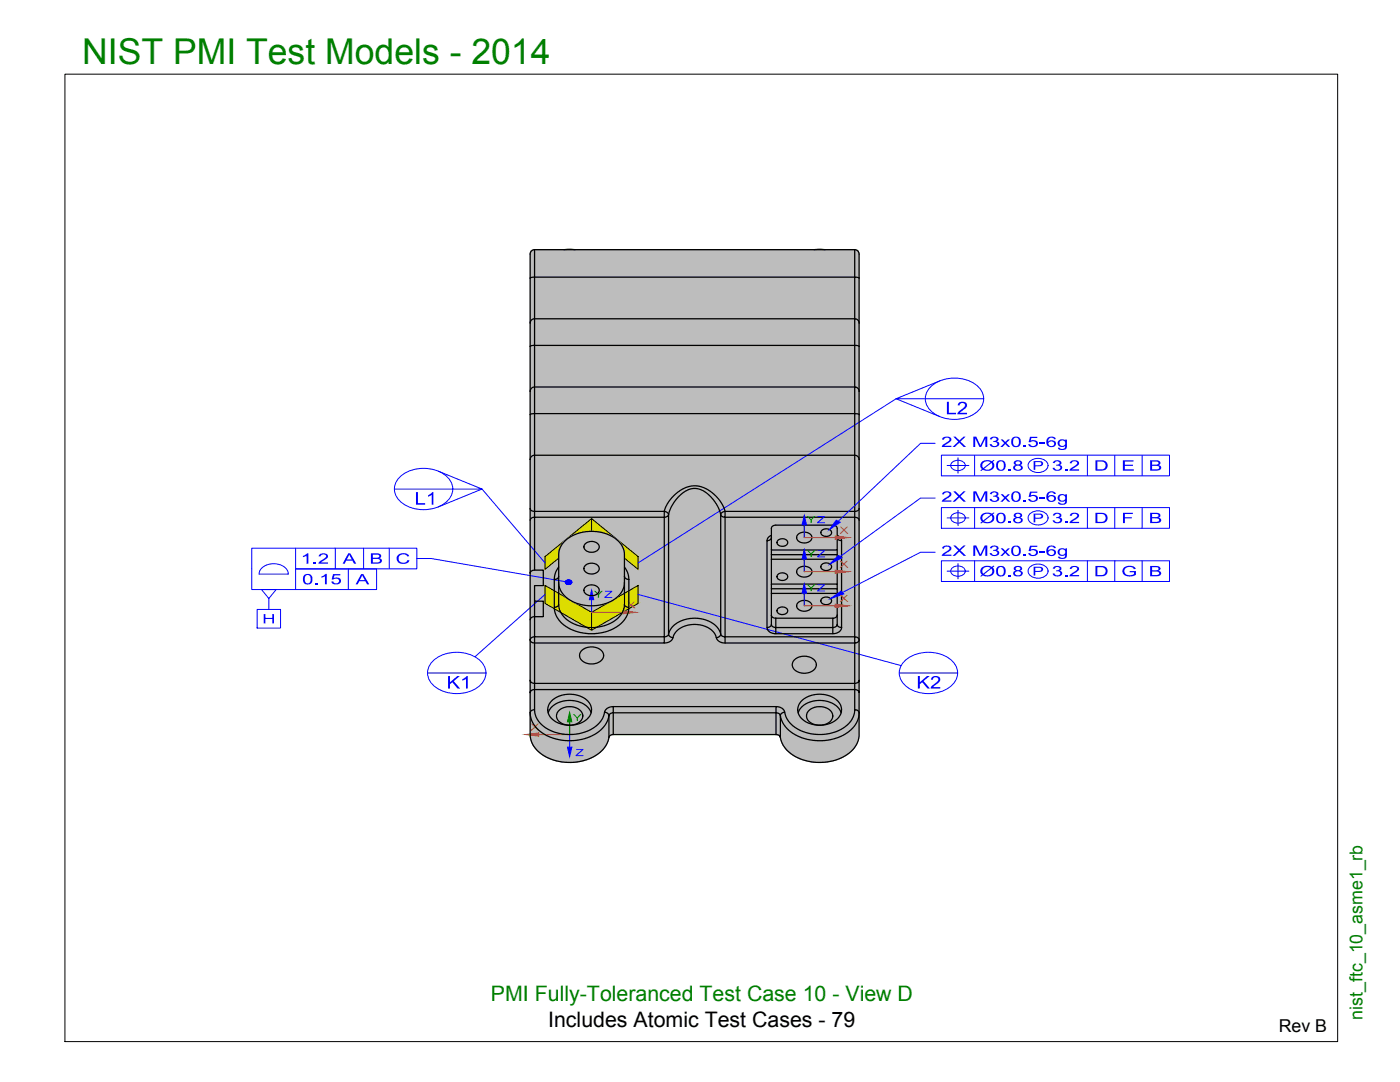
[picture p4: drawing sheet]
<svg xmlns="http://www.w3.org/2000/svg" width="279mm" height="216mm" viewBox="0 0 279 216" stroke-linecap="round" stroke-linejoin="round" font-family="sans-serif">
<defs><g id="words">
<text font-size="7.1" fill="#008000" x="16.4" y="12.7">NIST PMI Test Models - 2014</text>
<text font-size="4.3" fill="#008000" x="98" y="199.7">PMI Fully-Toleranced Test Case 10 - View D</text>
<text font-size="4.3" x="109.4" y="204.9">Includes Atomic Test Cases - 79</text>
<g font-size="3.9" fill="#00f">
<text x="188.7" y="82.7">L2</text>
<text x="82.7" y="100.7">L1</text>
<text x="89.1" y="137.4">K1</text>
<text x="182.9" y="137.4">K2</text>
</g>
<text font-size="3.5" fill="#008000" x="271.9" y="203.5" transform="rotate(-90 271.9 203.5)">nist_ftc_10_asme1_rb</text>
<text font-size="3.5" x="255.2" y="205.9">Rev B</text>
<g font-size="3.2" fill="#00f">
<text x="187.8" y="89.2">2X M3x0.5-6g</text>
<text x="195.5" y="93.9">Ø0.8</text>
<text x="209.9" y="93.9">3.2</text>
<text x="218.3" y="93.9">D</text>
<text x="223.8" y="93.9">E</text>
<text x="229.2" y="93.9">B</text>
<text x="187.8" y="100.1">2X M3x0.5-6g</text>
<text x="195.5" y="104.4">Ø0.8</text>
<text x="209.9" y="104.4">3.2</text>
<text x="218.3" y="104.4">D</text>
<text x="223.8" y="104.4">F</text>
<text x="229.2" y="104.4">B</text>
<text x="60" y="112.5">1.2</text>
<text x="68.4" y="112.5">A</text>
<text x="73.7" y="112.5">B</text>
<text x="78.9" y="112.5">C</text>
<text x="187.8" y="110.9">2X M3x0.5-6g</text>
<text x="60.3" y="116.6">0.15</text>
<text x="71" y="116.6">A</text>
<text x="195.5" y="115">Ø0.8</text>
<text x="209.9" y="115">3.2</text>
<text x="218.3" y="115">D</text>
<text x="223.8" y="115">G</text>
<text x="229.2" y="115">B</text>
</g>
<text font-size="2.9" fill="#00f" x="52.3" y="124.4">H</text>
<g font-size="2.7" fill="#00f">
<text x="206" y="93.8">P</text>
<text x="206" y="104.2">P</text>
<text x="206" y="114.8">P</text>
</g>
<g font-size="2.2" fill="#00f">
<text x="163" y="104.4">Z</text>
<text x="163" y="111.2">Z</text>
<text x="120.6" y="119.3">Z</text>
<text x="163" y="118">Z</text>
<text x="114.8" y="150.9">Z</text>
</g>
</g></defs>
<!-- layer: Hat -->
<g fill="#bdbdbd" stroke="#bdbdbd" stroke-width=".2">
<path d="M113.1 49.8h1.2z"/>
<path d="M113.4 152.1h.7z"/>
<path d="M163 152.1h1.2z"/>
<path d="M117.6 106h.9z"/>
<path d="M117.1 120.8h1.9z"/>
<path d="M163.6 49.8h.6zM163 49.8h1.2zM163 49.8h1.2zM163 49.8h1.2z"/>
<path d="M113.1 49.8h1.2zM113.1 49.8h1.2zM113.1 49.8h1.2zM113.1 49.8h1.2z"/>
<path d="M163 49.8h1.7zM162.4 49.8h2.3z"/>
<path d="M113.1 49.8h1.7zM112.5 49.8h2.3z"/>
<path d="M106.7 49.8h64zM106.5 49.8h64.2z"/>
<path d="M106.5 49.8l64.4 .1zM106.4 49.9h64.5z"/>
<path d="M106.4 49.9h64.6zM106.2 49.9h64.8z"/>
<path d="M106.2 49.9l64.9 .1zM106.1 50h65z"/>
<path d="M106.1 50l65.2 .1-.2-.1zM106.1 50l65.2 .1h-65.3z"/>
<path d="M106 50.1l65.3 .2v-.2zM106 50.1l65.3 .2h-65.4z"/>
<path d="M105.9 50.3l65.5 .1-.1-.1zM105.9 50.3l65.5 .1h-65.5z"/>
<path d="M105.9 50.4l65.5 .1v-.1zM105.9 50.4l65.5 .1h-65.6z"/>
<path d="M105.8 50.5l65.7 .2-.1-.2zM105.8 50.5l65.7 .2h-65.7z"/>
<path d="M105.8 50.7l65.7 4.8v-4.8zM105.8 50.7l65.7 4.8h-65.7z"/>
<path d="M105.8 55.5l65.7 9v-9zM105.8 55.5l65.7 9h-65.7z"/>
<path d="M105.8 64.5l65.7 4.6v-4.6zM105.8 64.5l65.7 4.6h-65.7z"/>
<path d="M105.8 69.1l65.7 9v-9zM105.8 69.1l65.7 9h-65.7z"/>
<path d="M105.8 78.1l65.7 4.6v-4.6zM105.8 78.1l65.7 4.6h-65.7z"/>
<path d="M105.8 82.7l65.7 9v-9zM105.8 82.7l65.7 9h-65.7z"/>
<path d="M105.8 91.7l65.7 9.8v-9.8zM105.8 91.7l65.7 9.8h-65.7z"/>
<path d="M105.8 101.5l65.7 2.3v-2.3zM105.8 101.5l65.7 2.3h-65.7z"/>
<path d="M105.8 103.8l65.7 10.6v-10.6zM105.8 103.8l65.7 10.6h-65.7z"/>
<path d="M105.8 114.4l65.7 9.3v-9.3zM105.8 114.4l65.7 9.3h-65.7z"/>
<path d="M105.8 123.7l65.7 4v-4zM105.8 123.7l65.7 4h-65.7z"/>
<path d="M105.8 127.7l65.7 8v-8zM105.8 127.7l65.7 8h-65.7z"/>
<path d="M105.8 135.7l65.7 2.5v-2.5zM105.8 135.7l65.7 2.5h-65.7z"/>
<path d="M105.8 138.2l65.7 4v-4zM105.8 138.2l65.7 4h-65.7z"/>
<path d="M105.8 142.2l65.7 4.4v-4.4zM105.8 142.2l65.7 4.4h-65.7z"/>
<path d="M154.9 146.6h16.6zM154.9 146.6h16.6z"/>
<path d="M105.8 146.6h16.6zM105.8 146.6h16.4z"/>
<path d="M155 146.6h16.5zM155 146.6h16.5z"/>
<path d="M105.8 146.6h16.4zM105.8 146.6h16.3z"/>
<path d="M155.2 146.6l16.3 .1zM155.2 146.6l16.3 .1z"/>
<path d="M105.8 146.6h16.3zM105.8 146.6l16.1 .1z"/>
<path d="M155.3 146.7h16.2zM155.3 146.7h16.1z"/>
<path d="M105.8 146.7h16.1zM105.8 146.7h16z"/>
<path d="M155.5 146.7l15.9 .1zM155.5 146.7l15.9 .1z"/>
<path d="M105.8 146.7h16zM105.8 146.7l15.9 .1z"/>
<path d="M155.6 146.8l15.8 .1zM155.6 146.8l15.8 .1z"/>
<path d="M105.8 146.8h15.9zM105.8 146.8l15.8 .1z"/>
<path d="M155.7 146.9h15.7zM155.7 146.9h15.7z"/>
<path d="M105.8 146.9h15.8zM105.8 146.9h15.8z"/>
<path d="M155.7 146.9h15.7zM155.7 146.9l15.7 .1z"/>
<path d="M105.8 146.9h15.8zM105.8 146.9l15.8 .1z"/>
<path d="M155.7 147l15.7 .1v-.1zM155.7 147l15.7 .1h-15.7z"/>
<path d="M105.8 147l15.7 .1 .1-.1zM105.8 147l15.7 .1h-15.7z"/>
<path d="M155.7 147.1l15.7 .2v-.2zM155.7 147.1l15.7 .2h-15.6z"/>
<path d="M105.8 147.1l15.7 .2v-.2zM105.8 147.1l15.7 .2h-15.6z"/>
<path d="M155.8 147.3l15.5 .2 .1-.2zM155.8 147.3l15.5 .2h-15.5z"/>
<path d="M105.9 147.3l15.5 .2 .1-.2zM105.9 147.3l15.5 .2h-15.5z"/>
<path d="M155.8 147.5l15.5 .2v-.2zM155.8 147.5l15.5 .2h-15.4z"/>
<path d="M105.9 147.5l15.5 .2v-.2zM105.9 147.5l15.5 .2h-15.4z"/>
<path d="M155.9 147.7l15.3 .2 .1-.2zM155.9 147.7l15.3 .2h-15.3z"/>
<path d="M106 147.7l15.3 .2 .1-.2zM106 147.7l15.3 .2h-15.3z"/>
<path d="M155.9 147.9l15.3 .2v-.2zM155.9 147.9l15.3 .2h-15.2z"/>
<path d="M106 147.9l15.3 .2v-.2zM106 147.9l15.3 .2h-15.2z"/>
<path d="M156 148.1l15.1 .1 .1-.1zM156 148.1l15.1 .1h-15z"/>
<path d="M106.1 148.1l15.1 .1 .1-.1zM106.1 148.1l15.1 .1h-15z"/>
<path d="M156.1 148.2l14.9 .2 .1-.2zM156.1 148.2l14.9 .2h-14.8z"/>
<path d="M106.2 148.2l14.9 .2 .1-.2zM106.2 148.2l14.9 .2h-14.9z"/>
<path d="M156.2 148.4l14.7 .2 .1-.2zM156.2 148.4l14.7 .2h-14.7z"/>
<path d="M106.2 148.4l14.8 .2 .1-.2zM106.2 148.4l14.8 .2h-14.7z"/>
<path d="M156.2 148.6l14.6 .2 .1-.2zM156.2 148.6l14.6 .2h-14.5z"/>
<path d="M106.3 148.6l14.6 .2 .1-.2zM106.3 148.6l14.6 .2h-14.5z"/>
<path d="M156.3 148.8l14.4 .1 .1-.1zM156.3 148.8l14.4 .1h-14.3z"/>
<path d="M106.4 148.8l14.4 .1 .1-.1zM106.4 148.8l14.4 .1h-14.2z"/>
<path d="M156.4 148.9l14.2 .2 .1-.2zM156.4 148.9l14.2 .2h-14z"/>
<path d="M106.6 148.9l14.1 .2 .1-.2zM106.6 148.9l14.1 .2h-14z"/>
<path d="M156.6 149.1l13.9 .2 .1-.2zM156.6 149.1l13.9 .2h-13.8z"/>
<path d="M106.7 149.1l13.9 .2 .1-.2zM106.7 149.1l13.9 .2h-13.8z"/>
<path d="M156.7 149.3l13.6 .1 .2-.1zM156.7 149.3l13.6 .1h-13.5z"/>
<path d="M106.8 149.3l13.6 .1 .2-.1zM106.8 149.3l13.6 .1h-13.5z"/>
<path d="M156.8 149.4l13.4 .2 .1-.2zM156.8 149.4l13.4 .2h-13.2z"/>
<path d="M106.9 149.4l13.4 .2 .1-.2zM106.9 149.4l13.4 .2h-13.2z"/>
<path d="M157 149.6l13 .1 .2-.1zM157 149.6l13 .1h-12.9z"/>
<path d="M107.1 149.6l13 .1 .2-.1zM107.1 149.6l13 .1h-12.9z"/>
<path d="M157.1 149.7l12.8 .2 .1-.2zM157.1 149.7l12.8 .2h-12.6z"/>
<path d="M107.2 149.7l12.8 .2 .1-.2zM107.2 149.7l12.8 .2h-12.6z"/>
<path d="M157.3 149.9l12.4 .2 .2-.2zM157.3 149.9l12.4 .2h-12.3z"/>
<path d="M107.4 149.9l12.4 .2 .2-.2zM107.4 149.9l12.4 .2h-12.3z"/>
<path d="M157.4 150.1l12.1 .1 .2-.1zM157.4 150.1l12.1 .1h-11.9z"/>
<path d="M107.5 150.1l12.2 .1 .1-.1zM107.5 150.1l12.2 .1h-12z"/>
<path d="M157.6 150.2l11.8 .1 .1-.1zM157.6 150.2l11.8 .1h-11.6z"/>
<path d="M107.7 150.2l11.8 .1 .2-.1zM107.7 150.2l11.8 .1h-11.6z"/>
<path d="M157.8 150.3l11.4 .2 .2-.2zM157.8 150.3l11.4 .2h-11.2z"/>
<path d="M107.9 150.3l11.4 .2 .2-.2zM107.9 150.3l11.4 .2h-11.2z"/>
<path d="M158 150.5l11 .1 .2-.1zM158 150.5l11 .1h-10.8z"/>
<path d="M108.1 150.5l11 .1 .2-.1zM108.1 150.5l11 .1h-10.8z"/>
<path d="M158.2 150.6l10.6 .1 .2-.1zM158.2 150.6l10.6 .1h-10.5z"/>
<path d="M108.3 150.6l10.6 .1 .2-.1zM108.3 150.6l10.6 .1h-10.4z"/>
<path d="M158.3 150.7l10.3 .2 .2-.2zM158.3 150.7l10.3 .2h-10z"/>
<path d="M108.5 150.7l10.2 .2 .2-.2zM108.5 150.7l10.2 .2h-10z"/>
<path d="M158.6 150.9l9.8 .1 .2-.1zM158.6 150.9l9.8 .1h-9.6z"/>
<path d="M108.7 150.9l9.8 .1 .2-.1zM108.7 150.9l9.8 .1h-9.6z"/>
<path d="M158.8 151l9.4 .1 .2-.1zM158.8 151l9.4 .1h-9.2z"/>
<path d="M108.9 151l9.4 .1 .2-.1zM108.9 151l9.4 .1h-9.2z"/>
<path d="M159 151.1h9.2zM159 151.1l9 .1z"/>
<path d="M109.1 151.1h9.2zM109.1 151.1l9 .1z"/>
<path d="M159.2 151.2l8.5 .1 .3-.1zM159.2 151.2l8.5 .1h-8.3z"/>
<path d="M109.3 151.2l8.5 .1 .3-.1zM109.3 151.2l8.5 .1h-8.3z"/>
<path d="M159.4 151.3h8.3zM159.4 151.3l8.1 .1z"/>
<path d="M109.5 151.3h8.3zM109.5 151.3l8.1 .1z"/>
<path d="M159.6 151.4h7.9zM159.6 151.4l7.7 .1z"/>
<path d="M109.8 151.4h7.8zM109.8 151.4l7.6 .1z"/>
<path d="M159.9 151.5h7.4zM159.9 151.5l7.1 .1z"/>
<path d="M110 151.5h7.4zM110 151.5l7.2 .1z"/>
<path d="M160.1 151.6h6.9zM160.1 151.6l6.7 .1z"/>
<path d="M110.2 151.6h7zM110.2 151.6l6.7 .1z"/>
<path d="M160.4 151.7h6.4zM160.4 151.7h6.2z"/>
<path d="M110.5 151.7h6.4zM110.5 151.7h6.2z"/>
<path d="M160.6 151.7h6zM160.6 151.7l5.7 .1z"/>
<path d="M110.7 151.7h6zM110.7 151.7l5.7 .1z"/>
<path d="M160.9 151.8h5.4zM160.9 151.8l5.2 .1z"/>
<path d="M110.9 151.8h5.5zM110.9 151.8l5.3 .1z"/>
<path d="M161.1 151.9h5zM161.1 151.9h4.7z"/>
<path d="M111.2 151.9h5zM111.2 151.9h4.7z"/>
<path d="M161.4 151.9h4.4zM161.4 151.9l4.1 .1z"/>
<path d="M111.5 151.9h4.4zM111.5 151.9l4.2 .1z"/>
<path d="M161.6 152h3.9zM161.6 152h3.7z"/>
<path d="M111.7 152h4zM111.7 152h3.7z"/>
<path d="M161.9 152h3.4zM161.9 152h3.1z"/>
<path d="M112 152h3.4zM112 152h3.1z"/>
<path d="M162.1 152h2.9zM162.1 152l2.7 .1z"/>
<path d="M112.3 152h2.8zM112.3 152l2.5 .1z"/>
<path d="M162.4 152.1h2.4zM162.4 152.1h2.1z"/>
<path d="M112.5 152.1h2.3zM112.5 152.1h2.1z"/>
<path d="M162.6 152.1h1.9zM162.6 152.1h1.6z"/>
<path d="M112.8 152.1h1.8zM112.8 152.1h1.5z"/>
<path d="M163 152.1h.9zM163.2 152.1h.7z"/>
<path d="M113 152.1h1.3zM113 152.1h1.1z"/>
<path d="M117.6 106l1.4 .1zM117.1 106.1h1.9z"/>
<path d="M117.1 106.1h2.4zM116.6 106.1h2.9z"/>
<path d="M116.6 106.1l3.4 .1zM116.1 106.2h3.9z"/>
<path d="M116.1 106.2l4.4 .1zM115.7 106.3l.4-.1 4.4 .1z"/>
<path d="M115.7 106.3l5.2 .2-.4-.2zM115.2 106.5l.5-.2 5.2 .2z"/>
<path d="M115.2 106.5l6.1 .2-.4-.2zM114.8 106.7l.4-.2 6.1 .2z"/>
<path d="M114.8 106.7l7 .1-.5-.1zM114.4 106.8l.4-.1 7 .1z"/>
<path d="M114.4 106.8l7.8 .2-.4-.2zM114 107l.4-.2 7.8 .2z"/>
<path d="M114 107l8.5 .3-.3-.3zM113.6 107.3l.4-.3 8.5 .3z"/>
<path d="M113.6 107.3l9.3 .2-.4-.2zM113.2 107.5l.4-.2 9.3 .2z"/>
<path d="M113.2 107.5l10 .3-.3-.3zM112.9 107.8l.3-.3 10 .3z"/>
<path d="M112.9 107.8l10.6 .2-.3-.2zM112.7 108l.2-.2 10.6 .2z"/>
<path d="M118 108h5.5zM118 108h5.5z"/>
<path d="M112.7 108h5.3zM112.7 108h5.2z"/>
<path d="M118.2 108l5.3 .1zM118.2 108l5.3 .1z"/>
<path d="M112.6 108h5.3zM112.6 108l5.2 .1z"/>
<path d="M112.6 108.1h5.2zM112.6 108.1h5.2z"/>
<path d="M118.3 108.1h5.2zM118.3 108.1h5.2z"/>
<path d="M112.6 108.1h5.2zM112.6 108.1h4.9z"/>
<path d="M118.5 108.1h5.1zM118.5 108.1h5.1z"/>
<path d="M112.6 108.1h4.9zM112.6 108.1l4.7 .1z"/>
<path d="M118.7 108.1l4.9 .1zM118.7 108.1l4.9 .1z"/>
<path d="M112.5 108.2h4.8zM112.5 108.3h4.6z"/>
<path d="M118.9 108.2l4.8 .1zM118.9 108.2l4.8 .1z"/>
<path d="M119.1 108.3h4.6zM119.1 108.3h4.6z"/>
<path d="M112.5 108.3h4.6zM112.5 108.3h4.5h-4.6z"/>
<path d="M112.4 108.3h4.6zM112.4 108.4h4.6z"/>
<path d="M119.1 108.3l4.7 .1zM119.1 108.3l4.7 .1z"/>
<path d="M112.4 108.4l4.4 .1 .2-.1zM112.4 108.4l4.4 .1h-4.5z"/>
<path d="M119.2 108.4l4.7 .2-.1-.2zM119.2 108.4l4.7 .2h-4.5z"/>
<path d="M112.3 108.5l4.4 .1 .1-.1zM112.3 108.5l4.4 .1h-4.5z"/>
<path d="M119.4 108.6l4.6 .1zM119.4 108.6l4.6 .1z"/>
<path d="M112.2 108.6l4.5 .1zM112.2 108.6l4.5 .1z"/>
<path d="M119.4 108.7h4.6zM119.4 108.7h4.6z"/>
<path d="M112.1 108.7l4.5 .1 .1-.1zM112.1 108.7l4.5 .1h-4.5z"/>
<path d="M119.5 108.7l4.6 .2-.1-.2zM119.5 108.7l4.6 .2h-4.5z"/>
<path d="M112.1 108.8l4.4 .2 .1-.2zM112.1 108.8l4.4 .2h-4.5z"/>
<path d="M119.6 108.9l4.6 .1zM119.6 108.9l4.6 .1z"/>
<path d="M112 109h4.5zM112 109h4.5z"/>
<path d="M119.6 109h4.6zM119.6 109h4.6z"/>
<path d="M112 109l4.5 .1v-.1zM112 109l4.5 .1h-4.6z"/>
<path d="M119.6 109l4.7 .2-.1-.2zM119.6 109l4.7 .2h-4.7z"/>
<path d="M111.9 109.1l4.6 .2v-.2zM111.9 109.1l4.6 .2h-4.7z"/>
<path d="M119.6 109.2l4.7 .1zM119.6 109.2l4.7 .1z"/>
<path d="M111.8 109.3h4.7zM111.8 109.3h4.7z"/>
<path d="M119.6 109.3l4.8 .1zM119.6 109.3l4.8 .1z"/>
<path d="M111.8 109.3l4.8 .1-.1-.1zM111.8 109.3l4.8 .1h-4.9z"/>
<path d="M119.6 109.4l4.8 .1v-.1zM119.6 109.4l4.8 .1h-4.9z"/>
<path d="M111.7 109.4l5 .2-.1-.2zM111.7 109.4l5 .2h-5z"/>
<path d="M119.5 109.5l5 .1-.1-.1zM119.5 109.5l5 .1h-5.1z"/>
<path d="M111.7 109.6h5zM111.7 109.6h5z"/>
<path d="M119.4 109.6l5.1 .1zM119.4 109.6l5.1 .1z"/>
<path d="M111.7 109.6l5.1 .1-.1-.1zM111.7 109.6l5.1 .1h-5.2z"/>
<path d="M119.4 109.7l5.1 .1v-.1zM119.4 109.7l5.1 .1h-5.3z"/>
<path d="M111.6 109.7l5.4 .2-.2-.2zM111.6 109.7l5.4 .2h-5.4z"/>
<path d="M119.2 109.8l5.3 .1v-.1zM119.1 109.9l.1-.1 5.3 .1z"/>
<path d="M119.1 109.9l5.4 .1zM119 110h5.5z"/>
<path d="M111.6 109.9l5.5 .1-.1-.1zM111.6 109.9l5.5 .1h-5.5z"/>
<path d="M111.6 110h5.5zM111.6 110h5.5z"/>
<path d="M119 110h5.6zM118.9 110h5.7z"/>
<path d="M111.6 110l5.7 .1zM111.6 110l5.7 .1z"/>
<path d="M118.9 110l5.7 .1zM118.7 110.1h5.9z"/>
<path d="M111.6 110.1h5.9zM111.6 110.1h5.9z"/>
<path d="M118.7 110.1l5.9 .1zM118.5 110.2h6.1z"/>
<path d="M111.5 110.1l6.3 .1zM111.5 110.1l6.3 .1z"/>
<path d="M118.5 110.2h6.1zM118.2 110.2h6.4z"/>
<path d="M118.2 110.2h6.4zM118 110.2h6.6z"/>
<path d="M111.5 110.2h6.5zM111.5 110.2h6.5z"/>
<path d="M111.5 110.2l13.1 .1v-.1zM111.5 110.2l13.1 .1h-13.1z"/>
<path d="M111.5 110.3l13.1 .4v-.4zM111.5 110.3l13.1 .4h-13.1z"/>
<path d="M111.5 110.7l13.1 1.7v-1.7zM111.5 110.7l13.1 1.7h-13.1z"/>
<path d="M118 112.4h6.6zM118 112.4h6.6z"/>
<path d="M111.5 112.4h6.4zM111.5 112.4h6.5z"/>
<path d="M111.5 112.4h6.4zM111.5 112.4h6.3z"/>
<path d="M118.2 112.4h6.4zM118.2 112.4h6.4z"/>
<path d="M111.5 112.4h6.3zM111.5 112.4h6z"/>
<path d="M118.5 112.4l6.1 .1zM118.5 112.4l6.1 .1z"/>
<path d="M111.5 112.4h6zM111.5 112.4l5.8 .1z"/>
<path d="M118.7 112.5h5.9zM118.7 112.5h5.9z"/>
<path d="M111.5 112.5h5.8zM111.5 112.5l5.6 .1z"/>
<path d="M118.9 112.5l5.7 .1zM118.9 112.5l5.7 .1z"/>
<path d="M111.5 112.6l5.5 .1 .1-.1zM111.5 112.6l5.5 .1h-5.5z"/>
<path d="M119.1 112.6l5.5 .2v-.2zM119.1 112.6l5.5 .2h-5.4z"/>
<path d="M111.5 112.7l5.3 .1 .2-.1zM111.5 112.7l5.3 .1h-5.3z"/>
<path d="M119.2 112.8l5.4 .1v-.1zM119.2 112.8l5.4 .1h-5.2z"/>
<path d="M111.5 112.8l5.2 .2 .1-.2zM111.5 112.8l5.2 .2h-5.2z"/>
<path d="M119.4 112.9l5.2 .2v-.2zM119.4 112.9l5.2 .2h-5.1z"/>
<path d="M111.5 113l5.1 .1 .1-.1zM111.5 113l5.1 .1h-5.1z"/>
<path d="M119.5 113.1l5.1 .1v-.1zM119.5 113.1l5.1 .1h-5z"/>
<path d="M111.5 113.1l5 .2 .1-.2zM111.5 113.1l5 .2h-5z"/>
<path d="M119.6 113.2l5 .2v-.2zM119.6 113.2l5 .2h-5z"/>
<path d="M111.5 113.3l5 .2v-.2zM111.5 113.3l5 .2h-5z"/>
<path d="M119.6 113.4l5 .1v-.1zM119.6 113.4l5 .1h-5z"/>
<path d="M111.5 113.5l5 .1v-.1zM111.5 113.5l5 .1h-5z"/>
<path d="M119.6 113.5l5 .2v-.2zM119.6 113.5l5 .2h-5z"/>
<path d="M111.5 113.6l5.1 .2-.1-.2zM111.5 113.6l5.1 .2h-5.1z"/>
<path d="M119.6 113.7l5 .2v-.2zM119.6 113.7l5 .2h-5.1z"/>
<path d="M111.5 113.8l5.2 .1-.1-.1zM111.5 113.8l5.2 .1h-5.2z"/>
<path d="M119.5 113.9l5.1 .1v-.1zM119.5 113.9l5.1 .1h-5.2z"/>
<path d="M111.5 113.9l5.3 .2-.1-.2zM111.5 113.9l5.3 .2h-5.3z"/>
<path d="M119.4 114l5.2 .1v-.1zM119.4 114l5.2 .1h-5.4z"/>
<path d="M111.5 114.1l5.5 .1-.2-.1zM111.5 114.1l5.5 .1h-5.5z"/>
<path d="M119.2 114.1l5.4 .2v-.2zM119.1 114.3l.1-.2 5.4 .2z"/>
<path d="M111.5 114.2l5.6 .1-.1-.1zM111.5 114.2l5.6 .1h-5.6z"/>
<path d="M119.1 114.3l5.5 .1v-.1zM118.9 114.4l.2-.1 5.5 .1z"/>
<path d="M111.5 114.3l5.8 .1zM111.5 114.3l5.8 .1z"/>
<path d="M118.9 114.4h5.7zM118.7 114.4h5.9z"/>
<path d="M111.5 114.4l6 .1zM111.5 114.4l6 .1z"/>
<path d="M118.7 114.4l5.9 .1zM118.5 114.5h6.1z"/>
<path d="M111.5 114.5h6.3zM111.5 114.5h6.3z"/>
<path d="M118.5 114.5h6.1zM118.2 114.5h6.4z"/>
<path d="M118.2 114.5h6.4zM118 114.5h6.6z"/>
<path d="M111.5 114.5h6.5zM111.5 114.5h6.5z"/>
<path d="M111.5 114.5l13.1 1.7v-1.7zM111.5 114.5l13.1 1.7h-13.1z"/>
<path d="M111.5 116.2l13.1 .4v-.4zM111.5 116.2l13.1 .4h-13.1z"/>
<path d="M111.5 116.6l13.1 .1v-.1zM111.5 116.6l13.1 .1h-13.1z"/>
<path d="M118 116.7h6.6zM118 116.7h6.6z"/>
<path d="M111.5 116.7h6.4zM111.5 116.7h6.5z"/>
<path d="M111.5 116.7h6.4zM111.5 116.7h6.3z"/>
<path d="M118.2 116.7h6.4zM118.2 116.7h6.4z"/>
<path d="M111.5 116.7h6.3zM111.5 116.7l6 .1z"/>
<path d="M118.5 116.7h6.1zM118.5 116.7l6.1 .1z"/>
<path d="M111.5 116.8h6zM111.5 116.8h5.8z"/>
<path d="M118.7 116.8h5.9zM118.7 116.8l5.9 .1z"/>
<path d="M111.6 116.8h5.7zM111.6 116.8l5.5 .1z"/>
<path d="M118.9 116.9h5.7zM118.9 116.9h5.6z"/>
<path d="M111.6 116.9h5.5zM111.6 116.9h5.5z"/>
<path d="M119 116.9h5.5zM119 116.9l5.5 .1z"/>
<path d="M111.6 116.9l5.4 .1 .1-.1zM111.6 116.9l5.4 .1h-5.4z"/>
<path d="M119.1 117l5.4 .1v-.1zM119.1 117l5.4 .1h-5.3z"/>
<path d="M111.6 117l5.2 .2 .2-.2zM111.6 117l5.2 .2h-5.2z"/>
<path d="M119.2 117.1l5.3 .1v-.1zM119.2 117.1l5.3 .1h-5.1z"/>
<path d="M119.4 117.2h5.1zM119.4 117.2l5.1 .1z"/>
<path d="M111.6 117.2l5.1 .1 .1-.1zM111.6 117.2l5.1 .1h-5z"/>
<path d="M111.7 117.3h5zM111.7 117.3h5z"/>
<path d="M119.4 117.3l5 .1 .1-.1zM119.4 117.3l5 .1h-4.9z"/>
<path d="M111.7 117.3l4.9 .2 .1-.2zM111.7 117.3l4.9 .2h-4.9z"/>
<path d="M119.5 117.4l4.9 .1v-.1zM119.5 117.4l4.9 .1h-4.8z"/>
<path d="M119.6 117.5h4.8zM119.6 117.5l4.7 .1z"/>
<path d="M111.7 117.5l4.8 .1 .1-.1zM111.7 117.5l4.8 .1h-4.7z"/>
<path d="M111.8 117.6h4.7zM111.8 117.6h4.7z"/>
<path d="M119.6 117.6h4.7zM119.6 117.6l4.7 .1z"/>
<path d="M111.8 117.6l4.7 .2v-.2zM111.8 117.6l4.7 .2h-4.6z"/>
<path d="M119.6 117.7l4.6 .2 .1-.2zM119.6 117.7l4.6 .2h-4.6z"/>
<path d="M119.6 117.9h4.6zM119.6 117.9h4.6z"/>
<path d="M111.9 117.8l4.6 .1v-.1zM111.9 117.8l4.6 .1h-4.5z"/>
<path d="M112 117.9l4.5 .1zM112 117.9l4.5 .1z"/>
<path d="M119.6 117.9h4.6zM119.6 117.9l4.5 .1z"/>
<path d="M112 118l4.6 .1-.1-.1zM112 118l4.6 .1h-4.5z"/>
<path d="M119.6 118l4.4 .2 .1-.2zM119.6 118l4.4 .2h-4.5z"/>
<path d="M119.5 118.2h4.5zM119.5 118.2l4.5 .1z"/>
<path d="M112.1 118.1l4.6 .2-.1-.2zM112.1 118.1l4.6 .2h-4.6z"/>
<path d="M112.1 118.3h4.6zM112.1 118.3h4.6z"/>
<path d="M119.4 118.3h4.6zM119.4 118.3h4.5h-4.5z"/>
<path d="M112.2 118.3l4.6 .1-.1-.1zM112.2 118.3l4.6 .1h-4.5z"/>
<path d="M119.4 118.3l4.4 .2 .1-.2zM119.4 118.3l4.4 .2h-4.6z"/>
<path d="M112.3 118.4l4.7 .1-.2-.1zM112.3 118.4l4.7 .1h-4.6z"/>
<path d="M119.2 118.5h4.6zM119.1 118.6h4.6z"/>
<path d="M112.4 118.5l4.6 .1zM112.4 118.5l4.6 .1z"/>
<path d="M119.1 118.6h4.6zM119.1 118.6h4.6z"/>
<path d="M112.4 118.6l4.7 .1zM112.4 118.6l4.7 .1z"/>
<path d="M119.1 118.6h4.6zM118.9 118.7h4.7z"/>
<path d="M112.5 118.7h4.8zM112.5 118.7h4.8z"/>
<path d="M118.9 118.7h4.7zM118.7 118.8h4.9z"/>
<path d="M112.5 118.7l5 .1zM112.5 118.7l5 .1z"/>
<path d="M118.7 118.8h4.9zM118.5 118.8h5z"/>
<path d="M112.6 118.8l5.2 .1zM112.6 118.8l5.2 .1z"/>
<path d="M118.5 118.8h5zM118.3 118.9h5.2z"/>
<path d="M112.6 118.9h5.2zM112.6 118.9h5.2z"/>
<path d="M118.3 118.9h5.2zM118.2 118.9h5.3z"/>
<path d="M118.2 118.9h5.3zM118 118.9h5.5z"/>
<path d="M112.6 118.9h5.4zM112.6 118.9h5.4z"/>
<path d="M112.7 118.9l10.5 .2 .3-.2zM112.7 118.9l10.5 .2h-10.3z"/>
<path d="M112.9 119.1l10 .3 .3-.3zM112.9 119.1l10 .3h-9.7z"/>
<path d="M113.2 119.4l9.3 .2 .4-.2zM113.2 119.4l9.3 .2h-8.9z"/>
<path d="M113.6 119.6l8.6 .3 .3-.3zM113.6 119.6l8.6 .3h-8.2z"/>
<path d="M114 119.9l7.8 .2 .4-.2zM114 119.9l7.8 .2h-7.4z"/>
<path d="M114.4 120.1l6.9 .2 .5-.2zM114.4 120.1l6.9 .2h-6.5z"/>
<path d="M114.8 120.3l6.1 .1 .4-.1zM114.8 120.3l6.1 .1h-5.7z"/>
<path d="M115.2 120.4l5.3 .2 .4-.2zM115.2 120.4l5.3 .2h-4.8z"/>
<path d="M115.7 120.6l4.3 .1 .5-.1zM115.7 120.6l4.3 .1h-3.9z"/>
<path d="M116.1 120.7h3.9zM116.1 120.7l3.4 .1z"/>
<path d="M116.6 120.8h2.9zM116.6 120.8h2.4z"/>
<path d="M117.1 120.8l1.4 .1zM117.6 120.9h.9z"/>
</g>
<!-- layer: Ano Green -->
<path d="M118.1 117.8v2.2z" fill="#008000" stroke="#008000" stroke-width=".2"/>
<path d="M118.1 119.6v2.6" fill="none" stroke="#008000" stroke-width=".2"/>
<!-- layer: ANO -->
<g fill="#dd0" stroke="#dd0" stroke-width=".2">
<path d="M108.8 111.1l9.3-7.6v1.9z"/>
<path d="M108.8 111.1l9.3-5.7v.6z"/>
<path d="M118.1 103.5l9.2 7.6-9.2-5.7z"/>
<path d="M118.1 105.4l9.2 5.7-9.2-5.1z"/>
<path d="M108.8 116.8l9.3 5.4-9.3-1.8zM108.8 120.4l9.3 5.4v-3.6z"/>
<path d="M118.1 122.2l9.2-1.8v-3.6zM118.1 122.2l9.2-1.8-9.2 5.4z"/>
<path d="M108.8 111.1v.6l9.3-5.7zM108.8 111.7l9.3-5.7-9.3 7.6z"/>
<path d="M118.1 106l9.2 5.1v.6zM118.1 106l9.2 7.6v-1.9z"/>
</g>
<!-- layer: Pha -->
<path d="M108.8 116.8l9.3 5.4v3.6l-9.3-5.4zM108.8 111.1l9.3-7.6v2.5l-9.3 7.6zM118.1 103.5l9.2 7.6v2.5l-9.2-7.6zM118.1 122.2l9.2-5.4v3.6l-9.2 5.4z" fill="none" stroke="#000" stroke-width=".2"/>
<!-- layer: ANO -->
<g fill="none" stroke="#00f" stroke-width=".2">
<path d="M178.8 79.6l-51.5 32.7M80.1 94.9a7.3 7.3 0 0 1 9.5 .6 3.4 3.4 0 0 1-1.3 5.2 7.3 7.3 0 0 1-8.8-1 3.2 3.2 0 0 1 .6-4.8zM96.2 97.6l12.6 14.7M52.3 113.3a3.4 3.4 0 0 1 5.2 .8v.4h-5.8l.1-.4zM53.7 119.4l-1.5-1.8h2.9l-1.4 1.8v2.2M59 109.4v4.1M108.8 118.6l-14 12.5M127.3 118.6l52.5 14.2M51.3 121.6h4.7v3.7h-4.7zM85.3 134.3h11.7M86.7 131.6a7.3 7.3 0 0 1 9.5 .6 3.4 3.4 0 0 1-1.3 5.2 7.3 7.3 0 0 1-8.8-1 3.2 3.2 0 0 1 .6-4.8zM179.5 134.3h11.6"/>
<path d="M180.8 131.6a7.3 7.3 0 0 1 9.5 .6 3.4 3.4 0 0 1-1.3 5.2 7.3 7.3 0 0 1-8.7-1 3.2 3.2 0 0 1 .5-4.8z"/>
</g>
<!-- layer: 0 -->
<g fill="none" stroke="#00f" stroke-width=".2">
<path d="M83.2 111.4h2.9l26.7 4.7M112.8 116.2h.7l-.7 .1zM112.8 116.1l.7 .1zM112.8 116.3l.7-.1-.6 .2zM112.9 116.4l.6-.2-.6 .3zM112.9 116l.6 .2-.7-.1zM112.9 116.5l.6-.3-.4 .3zM113 115.9l.1-.1 .4 .4zM113 115.9l.5 .3-.6-.2zM113.1 116.5l.4-.3-.3 .4zM113.1 115.8h.1l.3 .4zM113.2 115.8l.1-.1 .2 .5z"/>
<path d="M113.3 115.7h.2v.5zM113.5 116.2h.6zM113.5 116.2l.6-.1v.1zM113.5 116.2l.6-.2v.1zM113.5 116.2l.5-.3 .1 .1zM113.5 116.2l.4-.4 .1 .1zM113.5 115.7h.1l-.1 .5zM113.5 116.2l-.2 .4h-.1zM113.5 116.2v.4h-.2zM113.5 116.2l.1 .4h-.1zM113.5 116.2l.3 .4h-.2zM113.5 116.2l.4 .3-.1 .1z"/>
<path d="M113.5 116.2l.5 .3h-.1zM113.5 116.2l.6 .2-.1 .1zM113.5 116.2l.6 .1v.1zM113.6 115.7l.2 .1-.3 .4zM113.8 115.8h.1l-.4 .4z"/>
</g>
<!-- layer: ANO -->
<path d="M63.7 110.7l.9-.3 .8 .3 .1 .3-.2 .4-1.3 .8h1.5v.3h-2l.3-.5 1-.6 .3-.4-.1-.3-.4-.1-.5 .1-.1 .3h-.4z" fill="#00f"/>
<path d="M50.2 113.5v-4.1h33v4.1h-24.2v4.1M66.9 109.4v4.1M72.6 109.4v4.1M77.7 109.4v4.1" fill="none" stroke="#00f" stroke-width=".2"/>
<path d="M66.5 114.6h1.4v.2h-1.1l-.2 .6 .7-.2 .6 .3 .2 .5-.3 .4-.9 .2-.7-.3-.1-.3h.4l.3 .4h.4l.5-.4-.1-.3-.3-.2-1.1 .1z" fill="#00f"/>
<path d="M178.8 79.6l8.8 3.5M186 76.9a7.3 7.3 0 0 1 9.5 .6 3.4 3.4 0 0 1-1.3 5.2 7.3 7.3 0 0 1-8.7-1.1 3.2 3.2 0 0 1 .5-4.7zM187.6 76l-8.8 3.6h17.5M87.5 94l8.7 3.6h-17.5M96.2 97.6l-8.7 3.6M50.2 113.5v4.1h25v-4.1h-16.2M69.5 113.5v4.1M118.1 119.6v2.6" fill="none" stroke="#00f" stroke-width=".2"/>
<path d="M118.1 117.8l.4 1.8h-.9z" fill="#00f" stroke="#00f" stroke-width=".2"/>
<!-- layer: Ano Red -->
<path d="M124.2 121.9l2.6 .3-2.6 .3z" fill="#ff3f00" stroke="#ff3f00" stroke-width=".2"/>
<path d="M118.1 122.2h6.1" fill="none" stroke="#ff3f00" stroke-width=".2"/>
<path d="M125.2 120h.2l.6 .5 .5-.5h.3l-.7 .7 .8 .7h-.3l-.6-.6-.6 .6h-.3l.7-.7z" fill="#ff3f00"/>
<!-- layer: Ano Green -->
<path d="M118.5 117.9h.3l.6 .6 .6-.6h.3l-.7 .8v.6h-.3v-.6z" fill="#008000"/>
<!-- layer: ANO -->
<path d="M113.2 149.1h.9l-.4 1.9z" fill="#00f" stroke="#00f" stroke-width=".2"/>
<path d="M113.7 146.6v2.5" fill="none" stroke="#00f" stroke-width=".2"/>
<!-- layer: Ano Red -->
<path d="M104.9 146.6l2.6-.3v.6z" fill="#ff3f00" stroke="#ff3f00" stroke-width=".2"/>
<path d="M107.5 146.6h6.2" fill="none" stroke="#ff3f00" stroke-width=".2"/>
<path d="M105.9 144.4h.3l.5 .5 .5-.5h.4l-.7 .7 .7 .7h-.3l-.5-.6-.6 .6h-.3l.7-.8z" fill="#ff3f00"/>
<!-- layer: Ano Green -->
<path d="M114.3 142.5h.3l.6 .6 .6-.6h.3l-.8 .8v.6h-.2v-.6z" fill="#008000"/>
<path d="M113.7 142.2l.4 1.8h-.9z" fill="#008000" stroke="#008000" stroke-width=".2"/>
<path d="M113.7 144v2.6" fill="none" stroke="#008000" stroke-width=".25"/>
<!-- layer: PV-D1E3 -->
<g fill="none" stroke="#000" stroke-width=".25">
<path d="M106.7 49.8a.87 .87 0 0 0-.9 .9v50.8M106.7 49.8v5.5l-.9 .2M106.7 49.8h63.9M112.5 49.8h2.3M162.4 49.8h2.3M170.6 49.8a.87 .87 0 0 1 .8 .9l.1 53.1M170.6 49.8v5.5h-63.9v8.3a.85 .85 0 0 0-.9 .9M171.5 55.5l-.9-.2v8.3h-63.9v5.3l-.9 .2M171.5 64.5a.85 .85 0 0 0-.9-.9v5.3h-63.9v8.3a.87 .87 0 0 0-.9 .9M171.5 69.1l-.9-.2v8.3h-63.9v5.3l-.9 .2M171.5 78.1a.86 .86 0 0 0-.9-.9v5.3h-63.9v8.3a.88 .88 0 0 0-.9 .9M171.5 91.7a.86 .86 0 0 0-.9-.9v11.2h-25.9v1.2a1.03 1.03 0 0 1-1-1.1l-.5-1.1-.9-1.3-1-1.1-1.1-.7a4 4 0 0 0-5 1.5l-1.2 1.7-.6 1.6a.89 .89 0 0 0-.8-.7h-25.9v1.2a.79 .79 0 0 0-.9 .6"/>
<path d="M171.5 82.7l-.9-.2v8.3h-63.9v11.2a.77 .77 0 0 1-.9-.5M105.8 101.5v12.9a.77 .77 0 0 1 .9-.6M105.8 114.4v9.3M106.7 120v3a.81 .81 0 0 0-.9 .7v4M106.7 103.2h25.9v23.9h-25.9v-4.1h1.7v-3h-1.7v-3.1h1.7v-3.1h-1.7zM111.5 116.2a5.1 5.1 0 0 0 4.5 4.5 7.9 7.9 0 0 0 7.9-2.4l.4-.6 .3-1.1v-5.9a4.9 4.9 0 0 0-4-4.3 8 8 0 0 0-8.4 2.2l-.4 .6-.3 1.1v10.3a5.1 5.1 0 0 0 4.5 4.4 7.6 7.6 0 0 0 8.1-2.7l.4-1 .1-.7M111.5 113.1l-.6 1.1-.3 1.4M111.5 115a.76 .76 0 0 1-.9 .6v5.6a.79 .79 0 0 0 .9-.6M116.9 117.1a1.71 1.71 0 0 1 2.7 .7 1.63 1.63 0 0 1-1.5 1.1 1.63 1.63 0 0 1-1.6-1.1zM116.9 108.5a1.7 1.7 0 0 1 2.7 .6 1.63 1.63 0 0 1-1.5 1.1 1.63 1.63 0 0 1-1.6-1.1zM116.9 112.8a1.71 1.71 0 0 1 2.7 .7 1.63 1.63 0 0 1-1.5 1 1.63 1.63 0 0 1-1.6-1zM124.6 113.1l.6 1.1 .3 1.4"/>
<path d="M124.6 115a.8 .8 0 0 0 .9 .6M124.6 116.2v4.4M125.5 115.6v5.6a5.4 5.4 0 0 1-4.2 4.7 9.2 9.2 0 0 1-9.7-2.1l-.7-1.1-.3-1.5M144.7 103.2h25.9v23.9h-25.9zM153.9 111.6h13.2v4.9M153.9 116.5h13.2v1M153.9 110.7h13.2v.9M153.9 117.5h13.2v.9M153.9 118.4h13.2v4.3M153.9 109.7v13M153.9 107.3a.74 .74 0 0 1-.8 .6v17.3M153.9 106.8l-.5 .4-.3 .7"/>
<path d="M154.1 105.1l.7-.3h11.4a.79 .79 0 0 1 .9 .6v4.3h-13.2v-4.3zM155.2 114.7a1.16 1.16 0 0 1 2 .4 1.16 1.16 0 0 1-1.1 .7 1.16 1.16 0 0 1-1-.7zM155.2 107.8a1.16 1.16 0 0 1 2 .5 1.16 1.16 0 0 1-1.1 .7 1.16 1.16 0 0 1-1-.7zM159.3 113.4a1.71 1.71 0 0 1 2.7 .7 1.62 1.62 0 0 1-1.5 1.1 1.62 1.62 0 0 1-1.5-1.1zM159.3 106.6a1.71 1.71 0 0 1 2.7 .7 1.62 1.62 0 0 1-1.5 1 1.62 1.62 0 0 1-1.5-1zM164 112.7a1.16 1.16 0 0 1 2 .5 1.16 1.16 0 0 1-1.1 .6 1.16 1.16 0 0 1-1.1-.7zM164 119.5a1.16 1.16 0 0 1 2 .5 1.16 1.16 0 0 1-1.1 .7 1.16 1.16 0 0 1-1.1-.8zM164 105.9a1.15 1.15 0 0 1 2 .4 1.16 1.16 0 0 1-1.1 .7 1.16 1.16 0 0 1-1.1-.7zM167.1 106.8l.6 .4 .3 .7v17.3M167.1 107.3a.77 .77 0 0 0 .9 .6M167.1 109.7v1M171.5 101.5a.74 .74 0 0 1-.9 .5v1.2a.78 .78 0 0 1 .9 .6v31.9"/>
<path d="M105.8 135.7a.79 .79 0 0 0 .9 .7v1.2a.78 .78 0 0 0-.9 .6zM105.8 127.7v8M105.8 138.2v4M106 127.3l.7-.2v1.2a.63 .63 0 0 1-.8-.2 .63 .63 0 0 1 .1-.8zM110 139.9a5.3 5.3 0 0 1 7.7 .5 2.66 2.66 0 0 1-1.6 3.8 5.3 5.3 0 0 1-6.5-1.4 2.36 2.36 0 0 1 .4-2.9zM116.2 129.7a2.77 2.77 0 0 1 4.3 .9 2.14 2.14 0 0 1-2.8 1.9 1.87 1.87 0 0 1-2-2.2zM124.6 120.6a.79 .79 0 0 0 .9 .6M134.3 127.2a4.4 4.4 0 0 1 5.2-2.5 3.9 3.9 0 0 1 3.5 2.5M134.3 127.2a1.64 1.64 0 0 1-1.7 1.1M134.3 127.2a.91 .91 0 0 1-.9-.7 .81 .81 0 0 1-.8 .6v1.2h-25.9v8.1h63.9v-8.1M143 127.2a.81 .81 0 0 0 .7-.4 .81 .81 0 0 0-.1-.9 6 6 0 0 0-7.2-2.2 4.2 4.2 0 0 0-3 2.8v-23.8a.83 .83 0 0 1-.8 .5l.1-1.7 .6-1.1 .8-1.1 1-1 1-.6 .8-.4 1.2-.3 1.8 .1 1.8 .9 1.7 1.5 1.2 2a.37 .37 0 0 1 .1 .5 .37 .37 0 0 1-.5 .2l-.4 .5v23.8a.81 .81 0 0 0 .9 .6v1.2M143 127.2a1.64 1.64 0 0 0 1.7 1.1h25.9"/>
<path d="M153.1 125.2a.77 .77 0 0 0 .8-.6 .77 .77 0 0 0 .9 .6v1.3a1.6 1.6 0 0 1-1.7-1.3zM154.8 123.4a.79 .79 0 0 1-.9-.7v1.9M154.8 123.4h11.4M154.8 123.4v1.8M154.8 126.5h11.4M155.2 121.5a1.16 1.16 0 0 1 2 .4 1.16 1.16 0 0 1-1.1 .7 1.16 1.16 0 0 1-1-.7zM158.4 131.8a2.85 2.85 0 0 1 4.4 .4 1.81 1.81 0 0 1-2 2.1 2.13 2.13 0 0 1-2.7-1.9zM159.3 120.2a1.69 1.69 0 0 1 2.7 .7 1.62 1.62 0 0 1-1.5 1.1 1.62 1.62 0 0 1-1.5-1.1zM159.9 139.9a5.3 5.3 0 0 1 7.7 .5 2.65 2.65 0 0 1-1.6 3.8 5.3 5.3 0 0 1-6.5-1.4 2.34 2.34 0 0 1 .4-2.9zM166.2 125.2a.81 .81 0 0 0 .9-.6 .77 .77 0 0 0 .9 .6 1.52 1.52 0 0 1-1.8 1.3zM167.1 122.7a.76 .76 0 0 1-.9 .7v1.8h-11.4M167.1 122.7v1.9"/>
<path d="M170.6 136.4a.8 .8 0 0 0 .9-.7v2.5a.74 .74 0 0 0-.9-.6zM170.6 137.6h-63.9v4a.79 .79 0 0 0-.9 .6M170.6 127.1a.66 .66 0 0 1 .9 .6 .66 .66 0 0 1-.9 .6zM170.6 137.6v4M171.5 138.2v4M105.8 142.2v4.4a5.9 5.9 0 0 0 4.7 5.1 9.8 9.8 0 0 0 10-2.3l.7-1.1 .3-1.2M105.8 142.2a5.9 5.9 0 0 0 4.7 5.1 9.7 9.7 0 0 0 10-2.2l.7-1.1 .3-1.2M106.7 141.6a5.4 5.4 0 0 0 4.6 4.7 8.2 8.2 0 0 0 8.8-2.7l.6-1.5M109.4 142.2a4.6 4.6 0 0 1 5.5-2.3 3.8 3.8 0 0 1 3.1 2.3M111.6 141.8a3.1 3.1 0 0 1 4.6 .6 1.93 1.93 0 0 1-2 2.3 2.51 2.51 0 0 1-3.1-1.8v-.5zM120.9 141.6l.7-.5 .8-.1v1.2a.81 .81 0 0 0-.9 .6 .83 .83 0 0 0-.8-.7zM121.5 142.8v4.3"/>
<path d="M122.4 146.6h32.5M122.4 141h32.5M154.9 142.2h-32.5v4.4a.82 .82 0 0 0-.9 .5M154.9 141a1.62 1.62 0 0 1 1.7 1.1 .89 .89 0 0 0-.9 .7 .81 .81 0 0 0-.8-.6zM154.9 142.2v4.4M156.6 142.1a5.9 5.9 0 0 0 5.2 4.3 8 8 0 0 0 8.3-2.9l.4-1.1 .1-.8a.78 .78 0 0 1 .9 .6M159.3 142.2a4.6 4.6 0 0 1 5.5-2.3 3.8 3.8 0 0 1 3.1 2.3M161.5 141.8a3.1 3.1 0 0 1 4.6 .6 1.93 1.93 0 0 1-2 2.3 2.5 2.5 0 0 1-3.1-1.8v-.5zM171.5 142.2v4.4a5.6 5.6 0 0 1-4.2 4.9 9.9 9.9 0 0 1-10.5-2.1l-.7-1.1-.4-1.2M171.5 142.2a5.9 5.9 0 0 1-4.8 5.1 9.7 9.7 0 0 1-9.9-2.2l-.7-1.1-.4-1.2v4.3a.82 .82 0 0 0-.8-.5"/>
</g>
<!-- layer: ANO -->
<path d="M187.9 90.8h45.5v4.1h-45.5zM190 92.3a1.6 1.6 0 0 1 2.6 .6 1.54 1.54 0 0 1-1.4 1 1.54 1.54 0 0 1-1.5-1zM191.2 91.3v3.1M205.4 92.2a2.37 2.37 0 0 1 3.7 .3 1.43 1.43 0 0 1-1.4 1.7 2 2 0 0 1-2.5-1.3z" fill="none" stroke="#00f" stroke-width=".2"/>
<path d="M202.4 92.1l.7-.3 .7 .3 .2 .4-.4 .3 .5 .3-.1 .5-.7 .3h-.5l-.5-.2-.1-.6 .5-.3-.4-.3zM202.8 92.2l-.1 .2 .2 .2 .4 .1 .3-.2-.2-.4zM202.7 93l-.1 .4 .3 .3h.5l.3-.2v-.3l-.2-.2-.5-.1z" fill="#00f"/>
<path d="M189 92.9h4.4M217 90.8v4.1M222.5 90.8v4.1M227.9 90.8v4.1" fill="none" stroke="#00f" stroke-width=".2"/>
<path d="M213.6 92.1l.9-.3 .8 .3 .1 .4-.2 .3-1.3 .9h1.5v.2h-2l.3-.4 1-.7 .3-.4-.1-.2-.4-.2-.4 .1-.2 .4-.4-.1z" fill="#00f"/>
<path d="M186.6 88.5h-2.9l-16.4 15.5" fill="none" stroke="#00f" stroke-width=".2"/>
<g fill="#00f">
<path d="M209.1 87.4l.7-.3 .5 .1 .3 .2 .1 .2-.4 .1-.2-.3h-.5l-.3 .2-.1 .4v.1l.7-.3 .6 .3 .2 .3-.2 .6-.8 .2-.7-.3-.2-.8zM209.2 88.5a.55 .55 0 0 0 1.1 0 .55 .55 0 0 0-1.1 0z"/>
<path d="M211.3 87.9l.5-.2 .8 .2v-.2h.3v1.4l-.2 .5-.9 .2-.6-.3-.1-.2 .7 .3h.4l.3-.2 .1-.3v-.1l-.8 .2-.5-.3-.2-.4zM211.4 88.4a.6 .6 0 0 0 1.2 0 .6 .6 0 0 0-1.2 0z"/>
</g>
<path d="M166.9 103.8l.8 .4-2.2 1.5z" fill="#00f" stroke="#00f" stroke-width=".2"/>
<path d="M186.6 99.4h-2.9l-16 11.7" fill="none" stroke="#00f" stroke-width=".2"/>
<g fill="#00f">
<path d="M209.1 98.4l.8-.4 .7 .3 .1 .3h-.4l-.2-.3h-.5l-.3 .2-.1 .4v.2l.3-.3h.5l.5 .2 .2 .4-.2 .5-.7 .3-.8-.3-.2-.9zM209.2 99.5a.55 .55 0 0 0 1.1 0 .55 .55 0 0 0-1.1 0z"/>
<path d="M211.3 98.8l.6-.2 .7 .2v-.2h.3v1.5l-.2 .4-.7 .2-.8-.2-.1-.3 .4 .1 .2 .2h.6l.3-.5v-.1l-.7 .2-.6-.2-.2-.5zM211.4 99.4a.6 .6 0 0 0 1.2 0 .6 .6 0 0 0-1.2 0z"/>
</g>
<path d="M167.3 110.8l.7 .5-2.4 1.2z" fill="#00f" stroke="#00f" stroke-width=".2"/>
<path d="M186.6 110.2h-2.9l-15.6 8" fill="none" stroke="#00f" stroke-width=".2"/>
<g fill="#00f">
<path d="M209.1 109.2l.6-.3h.6l.3 .2 .1 .3h-.4l-.2-.3h-.5l-.3 .2-.1 .4v.2l.3-.3h.5l.5 .2 .2 .4-.2 .5-.7 .3-.8-.3-.2-.9zM209.2 110.3a.55 .55 0 0 0 1.1 0 .55 .55 0 0 0-1.1 0z"/>
<path d="M211.3 109.6l.6-.2 .7 .2v-.2h.3v1.5l-.2 .4-.8 .2-.7-.2-.1-.3 .6 .3h.5l.3-.2 .1-.2v-.2l-.8 .2-.5-.2-.2-.5zM211.4 110.2a.6 .6 0 0 0 1.2 0 .6 .6 0 0 0-1.2 0z"/>
</g>
<path d="M165.8 119.4l2-1.4 .6 .5z" fill="#00f" stroke="#00f" stroke-width=".2"/>
<path d="M187.9 101.3h45.5v4.1h-45.5zM190 102.7a1.6 1.6 0 0 1 2.6 .6 1.54 1.54 0 0 1-1.4 1.1 1.54 1.54 0 0 1-1.5-1.1zM191.2 101.8v3.1M205.4 102.6a2.37 2.37 0 0 1 3.7 .4 1.43 1.43 0 0 1-1.4 1.7 2 2 0 0 1-2.5-1.4z" fill="none" stroke="#00f" stroke-width=".2"/>
<path d="M202.5 102.5l.8-.2 .6 .3 .1 .4-.4 .3 .5 .3-.1 .5-.8 .3-.9-.2-.1-.6 .5-.3-.4-.3zM202.8 102.6l-.1 .3 .2 .2h.4l.3-.1v-.3l-.2-.2zM202.7 103.5l-.1 .4 .2 .3h.6l.3-.3-.2-.5h-.4z" fill="#00f"/>
<path d="M189 103.3h4.4M217 101.3v4.1M222.5 101.3v4.1M227.9 101.3v4.1" fill="none" stroke="#00f" stroke-width=".2"/>
<path d="M213.6 102.6l.7-.3 .6 .1 .3 .2 .2 .2-.2 .4-1.3 .9h1.5v.3h-2l.2-.4 1.1-.7 .3-.4-.1-.3-.3-.1-.5 .1-.2 .3h-.4z" fill="#00f"/>
<path d="M187.9 111.9h45.5v4.1h-45.5zM190 113.4a1.6 1.6 0 0 1 2.6 .6 1.54 1.54 0 0 1-1.4 1 1.54 1.54 0 0 1-1.5-1zM191.2 112.4v3.1M205.4 113.2a2.37 2.37 0 0 1 3.7 .4 1.43 1.43 0 0 1-1.4 1.7 2 2 0 0 1-2.5-1.3z" fill="none" stroke="#00f" stroke-width=".2"/>
<path d="M202.4 113.2l.6-.3 .8 .2 .2 .5-.4 .3 .5 .3-.1 .5-.9 .3-.8-.3-.1-.5 .5-.3-.4-.3zM202.8 113.2l-.1 .3 .2 .2 .4 .1 .3-.2v-.2l-.2-.2zM202.7 114.1l-.1 .4 .2 .3h.6l.3-.3v-.2l-.2-.3h-.4z" fill="#00f"/>
<path d="M189 114h4.4M217 111.9v4.1M222.5 111.9v4.1M227.9 111.9v4.1" fill="none" stroke="#00f" stroke-width=".2"/>
<path d="M213.6 113.2l.7-.3 .6 .1 .3 .2 .2 .4-.2 .3-1.3 .8h1.5v.3h-2l.2-.4 1.1-.7 .3-.4-.1-.2-.4-.2-.5 .1-.1 .3h-.4z" fill="#00f"/>
<!-- layer: Ano Green -->
<path d="M160.5 102.9v2.1z" fill="#008000" stroke="#008000" stroke-width=".2"/>
<path d="M160.5 104.7v2.6" fill="none" stroke="#008000" stroke-width=".2"/>
<!-- layer: ANO -->
<path d="M160.5 102.9l.5 1.8h-.9z" fill="#00f" stroke="#00f" stroke-width=".2"/>
<path d="M160.5 104.7v2.6" fill="none" stroke="#00f" stroke-width=".2"/>
<!-- layer: Ano Red -->
<path d="M166.7 107l2.6 .3-2.6 .3z" fill="#ff3f00" stroke="#ff3f00" stroke-width=".2"/>
<path d="M160.5 107.3h6.2" fill="none" stroke="#ff3f00" stroke-width=".2"/>
<path d="M167.6 105.1h.3l.5 .5 .5-.5h.3l-.6 .7 .7 .7h-.3l-.6-.6-.5 .6h-.3l.7-.8z" fill="#ff3f00"/>
<!-- layer: Ano Green -->
<path d="M161 103h.3l.6 .6 .5-.6h.4l-.8 .8v.5h-.2v-.5z" fill="#008000"/>
<path d="M160.5 109.7v2.1z" fill="#008000" stroke="#008000" stroke-width=".2"/>
<path d="M160.5 111.5v2.6" fill="none" stroke="#008000" stroke-width=".2"/>
<!-- layer: ANO -->
<path d="M160.5 109.7l.5 1.8h-.9z" fill="#00f" stroke="#00f" stroke-width=".2"/>
<path d="M160.5 111.5v2.6" fill="none" stroke="#00f" stroke-width=".2"/>
<!-- layer: Ano Red -->
<path d="M166.7 113.8l2.6 .3-2.6 .3z" fill="#ff3f00" stroke="#ff3f00" stroke-width=".2"/>
<path d="M160.5 114.1h6.2" fill="none" stroke="#ff3f00" stroke-width=".2"/>
<path d="M167.6 111.9h.3l.5 .5 .5-.5h.3l-.6 .7 .7 .7h-.3l-.6-.6-.5 .6h-.3l.7-.8z" fill="#ff3f00"/>
<!-- layer: Ano Green -->
<path d="M161 109.8h.3l.6 .6 .5-.6h.4l-.8 .8v.5h-.2v-.5z" fill="#008000"/>
<path d="M160.5 116.5v2.2z" fill="#008000" stroke="#008000" stroke-width=".2"/>
<path d="M160.5 118.3v2.6" fill="none" stroke="#008000" stroke-width=".2"/>
<!-- layer: ANO -->
<path d="M160.5 116.5l.5 1.8h-.9z" fill="#00f" stroke="#00f" stroke-width=".2"/>
<path d="M160.5 118.3v2.6" fill="none" stroke="#00f" stroke-width=".2"/>
<!-- layer: Ano Red -->
<path d="M166.7 120.6l2.6 .3-2.6 .3z" fill="#ff3f00" stroke="#ff3f00" stroke-width=".2"/>
<path d="M160.5 120.9h6.2" fill="none" stroke="#ff3f00" stroke-width=".2"/>
<path d="M167.6 118.7h.3l.5 .5 .5-.5h.3l-.6 .7 .7 .7h-.3l-.6-.6-.5 .6h-.3l.7-.7z" fill="#ff3f00"/>
<!-- layer: Ano Green -->
<path d="M161 116.6h.3l.6 .6 .5-.6h.4l-.8 .8v.6h-.2v-.6z" fill="#008000"/>
<!-- layer: Bdr -->
<path d="M13 14.8h254v193h-254z" fill="none" stroke="#000" stroke-width=".2"/>
<use href="#words"/>
</svg>
